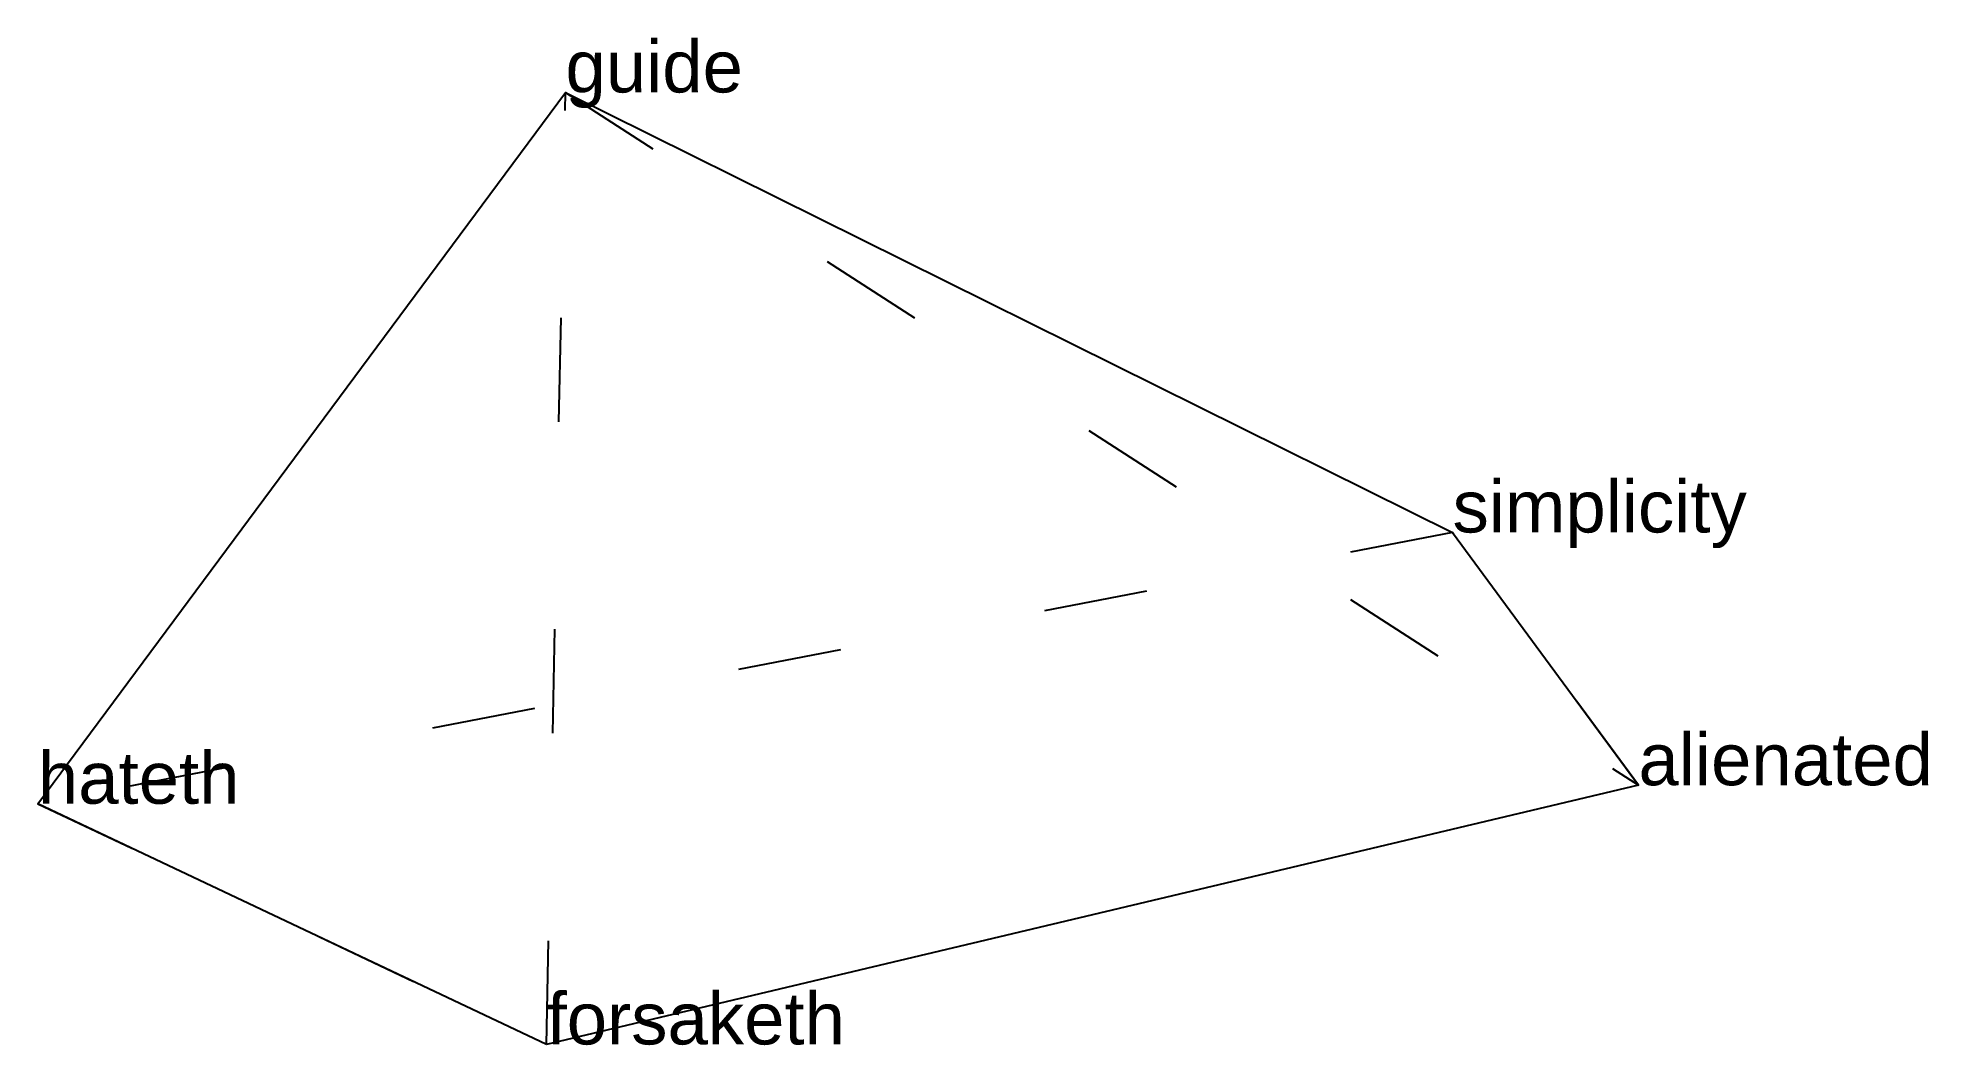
# Model space of a CAD drawing. Extents: x 0.48 to 2.3, y -0.01 to 0.96.
import ezdxf

# ---------------------------------------------------------------- set-up
doc = ezdxf.new("R2010")
doc.units = 0
doc.linetypes.add('DOT', pattern=[0.2, 0, -0.2])
doc.layers.add('TEXT', color=1, linetype='CONTINUOUS')
doc.styles.get("Standard").update_dxf_attribs({"font": 'arial.ttf'})

msp = doc.modelspace()

# ---------------------------------------------------------------- linework, layer by layer
at = {"layer": 'INTERNAL', "linetype": 'DOT'}
msp.add_polyline3d([(0.9915, 0.9062, 0), (2.0246, 0.2388, 0), (1.8456, 0.4823, 0), (0.4835, 0.221, 0), (0.9733, -0.0109, 0), (0.9915, 0.9062, 0)], close=True, dxfattribs=at)
at = {"layer": 'OUTLINE', "linetype": 'CONTINUOUS'}
msp.add_polyline3d([(0.9733, -0.0109, 0), (0.4835, 0.221, 0), (0.9915, 0.9062, 0), (1.8456, 0.4823, 0), (2.0246, 0.2388, 0), (0.9733, -0.0109, 0)], close=True, dxfattribs=at)

# ---------------------------------------------------------------- texts
at = {"layer": 'TEXT'}
for s, p in [('guide', (0.9915, 0.9062)), ('simplicity', (1.8456, 0.4823)), ('alienated', (2.0246, 0.2388)), ('hateth', (0.4835, 0.221)), ('forsaketh', (0.9733, -0.0109))]:
    msp.add_text(s, height=0.05, dxfattribs=at).set_placement(p)

doc.saveas('drawing.dxf')
